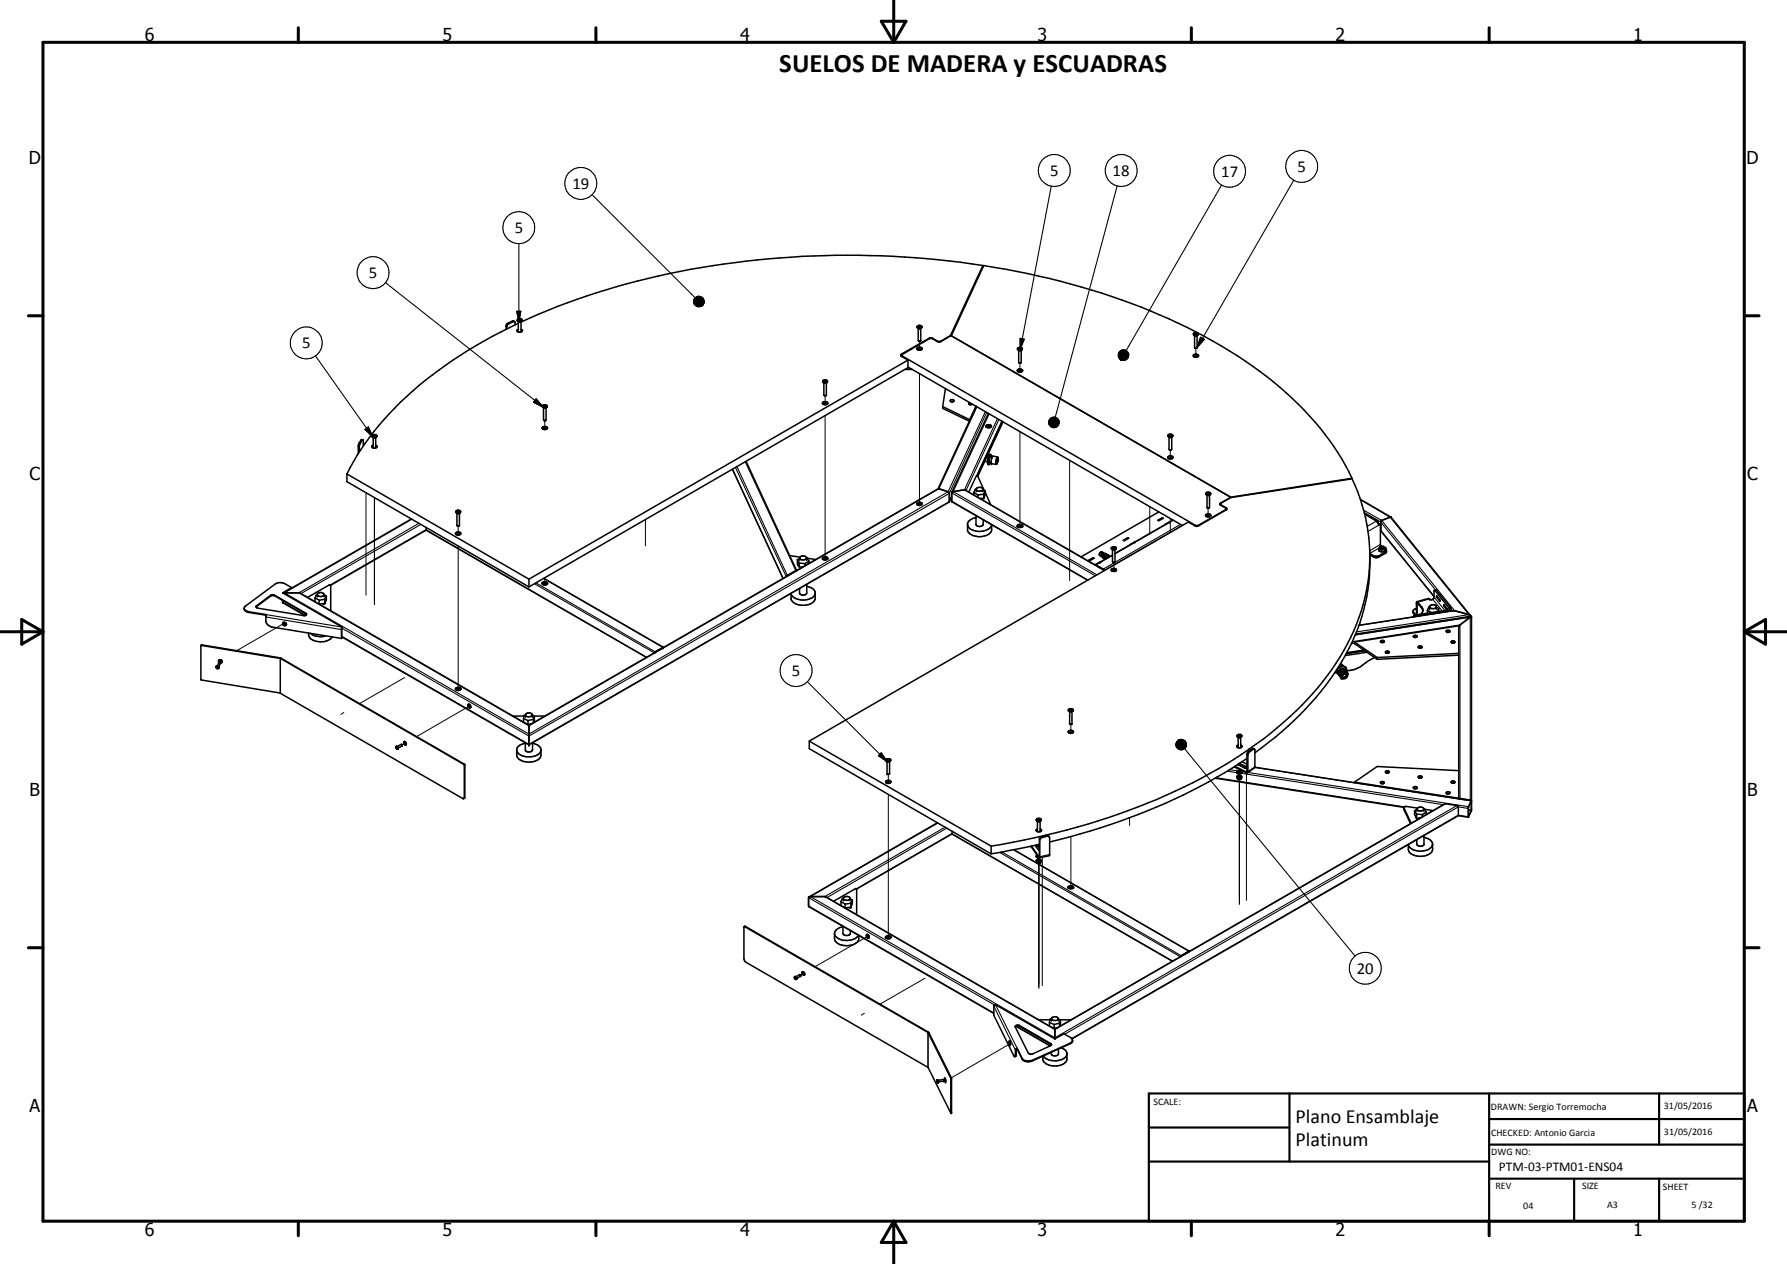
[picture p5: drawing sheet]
<svg xmlns="http://www.w3.org/2000/svg" width="420mm" height="297mm" viewBox="0 0 420 297" stroke-linecap="round" stroke-linejoin="round" font-family="sans-serif">
<defs><g id="words">
<text font-size="6.3" x="183.2" y="17">SUELOS DE MADERA y ESCUADRAS</text>
<g font-size="4.7">
<text x="304.6" y="263.9">Plano Ensamblaje</text>
<text x="304.6" y="269.3">Platinum</text>
</g>
<g font-size="4.2">
<text x="34" y="9.6">6</text>
<text x="104" y="9.6">5</text>
<text x="174" y="9.6">4</text>
<text x="244" y="9.6">3</text>
<text x="314" y="9.6">2</text>
<text x="384" y="9.6">1</text>
<text x="6.8" y="38.7">D</text>
<text x="410.6" y="38.7">D</text>
<text x="7" y="112.9">C</text>
<text x="410.8" y="112.9">C</text>
<text x="7" y="187.1">B</text>
<text x="410.8" y="187.1">B</text>
<text x="7" y="261.4">A</text>
<text x="410.8" y="261.4">A</text>
<text x="34" y="290.4">6</text>
<text x="104" y="290.4">5</text>
<text x="174" y="290.4">4</text>
<text x="244" y="290.4">3</text>
<text x="314" y="290.4">2</text>
<text x="384" y="290.4">1</text>
</g>
<g font-size="3.9">
<text x="246.9" y="41.4">5</text>
<text x="261.6" y="41.4">18</text>
<text x="287.1" y="41.5">17</text>
<text x="305" y="40.4">5</text>
<text x="134.6" y="44.4">19</text>
<text x="121" y="54.8">5</text>
<text x="86.7" y="65.4">5</text>
<text x="71.1" y="81.9">5</text>
<text x="186.2" y="158.8">5</text>
<text x="319" y="228.8">20</text>
</g>
<text font-size="3.1" x="352.4" y="275.2">PTM-03-PTM01-ENS04</text>
<g font-size="2.4">
<text x="271.2" y="259.7">SCALE:</text>
<text x="350.6" y="260.8">DRAWN: Sergio Torremocha</text>
<text x="391.2" y="260.6">31/05/2016</text>
<text x="350.6" y="267">CHECKED: Antonio Garcia</text>
<text x="391.2" y="266.7">31/05/2016</text>
<text x="350.6" y="271.4">DWG NO:</text>
<text x="351.6" y="279.3">REV</text>
<text x="372" y="279.4">SIZE</text>
<text x="391" y="279.6">SHEET</text>
<text x="358.1" y="284.1">04</text>
<text x="377.9" y="283.8">A3</text>
<text x="397.7" y="283.8">5 /32</text>
</g>
</g></defs>
<g fill="none" stroke="#000" stroke-width=".24">
<path d="M128.1 98.8v2.2M194 93v2.1M194 97.7v33.2M216.2 80.2v2.1M216.2 87.8v30.4M239.8 85.3v2.1M263.5 82.3v2.2M281.2 81.9v2M86.1 115.8v24.1M88 116.9v25.2M239.8 101.5v21.8M251.5 108.2v28.2"/>
<path d="M270.3 119v6.5M275.2 105.7v2.2M284 119.4v2.1M107.7 123.6v2.1M107.7 128.3v33.3M128.1 135.7v1.1M151.8 122v6.3M261.9 132.2v2.1M275.2 121.8v3.3M52 155.1l-.4 .7M66.6 146.6l-10.9 6.3M95.2 159.2l-10.7 6.2"/>
<path d="M315.8 158.4v.1M80.8 167.4l-.7 .5M95.5 174.5l-1 .5M110.4 165.9l-12.5 7.2M251.8 170.2v2.1M291.4 179.4v.5M293.1 179.3v1.2M208.9 182v2.1M208.9 186.7v33.3M244.3 198.5v1.4M251.8 196.6v11.6M265.6 192.2v1.8"/>
<path d="M291.4 180.8v.8M291.4 181.9v.7M291.4 183.2v29.4M293.1 181.6v30M204.1 220l-12.4 7.2M244.3 201.6v.8M244.3 202.9v29.4M245.1 201.5v30.1M189.1 228.6l-.9 .6M203.2 238.1l-.7 .4M217.5 229.9l-10.6 6.1M222.3 253.8l-.3 .1"/>
<path d="M237.5 245.3l-13.8 8"/>
</g>
<g fill="none" stroke="#000" stroke-width=".25">
<path d="M122 57.2v18.4M139.2 45.8l24.2 24.2M247.2 43.7l-7.4 38.4M262.7 43.7l-14.6 54.3M287.2 43.5l-22.4 38.9M304.2 42.3l-22.7 39.4M90.6 66.4l37.1 29.3M119 76.6l.2 .2M119.5 75.9l.2 .2M120.5 75.4l.1 .2M121.5 73.2h1l-.5 2.4zM163.1 70.8l2.1 1-2.1-.7z"/>
<path d="M163.1 70.5l2.1 1.3-2.1-1zM163.1 71.1l2.1 .7-2.1-.4zM163.1 71.4l2.1 .4-1.9-.2zM163.2 70.3l2 1.5-2.1-1.3zM163.3 71.6l1.9 .2h-1.7zM163.4 70.1l.1-.2 1.7 1.9zM163.4 70.1l1.8 1.7-2-1.5zM163.5 71.8h1.7l-1.5 .1zM163.5 69.9l.3-.2 1.4 2.1zM163.7 71.9l1.5-.1-1.3 .3zM163.8 69.7l.2-.1 1.2 2.2zM163.9 72.1l1.3-.3z"/>
<path d="M164 69.6h.3l.9 2.2zM164.2 72.1l1-.3zM164.3 69.6h.2l.7 2.2zM164.5 72.1l.7-.3zM164.5 69.6l.3 .1 .4 2.1zM164.7 72l.5-.2zM164.8 69.7l.2 .1 .2 2zM165 69.8l.3 .2-.1 1.8zM165.2 71.8l-.2 .1zM165.3 70l.1 .2-.2 1.6zM165.4 70.2l.1 .3-.3 1.3zM165.5 71.3l-.3 .5z"/>
<path d="M165.5 70.5l-.3 1.3zM165.6 71l-.4 .8zM165.6 70.7l-.4 1.1zM218.4 79.5v.2M219.3 79.5v.1M239.8 79.5l1 .2-1 2.4zM282.3 79.2l.9 .6-1.7 1.9zM74.2 83.6l13.5 19.1M126.1 93.7l1.6 2-2.3-1.2zM211.9 83.2v.5M213.1 86.7h1.2M229.7 95.6l-8.9 19.3-96.4 55.7-54.1-31.3 28.2-16.3"/>
<path d="M231.7 96.7l-8.8 18.9-98.5 56.9-57.5-33.2 29.9-17.3M232 96.9l-8.8 19.1-98.8 57-44-25.4M232.6 97.3l-8.5 18.2 33.8 19.6M234.5 98.4l-7.7 16.7 32.8 19M234.9 98.6l-7.8 16.6M235.6 99l-6 12.9M246.5 99.3l1 1.2-.9-1zM246.6 99l.9 1.5-1-1.2zM246.6 99.5l.9 1zM246.7 98.7l.8 1.8-.9-1.5zM246.7 99.8l.8 .7zM246.8 98.5l.7 2-.8-1.8z"/>
<path d="M246.8 100l.7 .5zM247 98.3l.2-.1 .3 2.3zM247 98.3l.5 2.2-.7-2zM247.2 98.2l.3-.2v2.5zM247.3 98v2.5M247.5 98h.2l-.2 2.5zM247.6 98v2.5M247.7 98h.3l-.5 2.5zM248 98l.2 .1-.7 2.4zM248.2 98.1l.3 .1-1 2.3zM248.5 98.2l.2 .2-1.2 2.1zM248.7 98.4l.2 .2-1.4 1.9z"/>
<path d="M248.9 98.6l.1 .2-1.5 1.7zM249 98.8v.3l-1.5 1.4zM262.9 83.4l.7 1.1-.7-.8zM262.9 83.7l.7 .8zM263 83.1l.6 1.4-.7-1.1zM263 83.9l.6 .6zM263 82.9l.6 1.6-.6-1.4zM263.1 84.2l.5 .3zM263.2 82.7l.2-.2 .2 2zM263.2 82.7l.4 1.8-.6-1.6zM263.3 84.4l.3 .1zM263.4 82.5l.2-.2v2.2z"/>
<path d="M263.6 84.5l.5 .2zM263.6 84.5l.7 .2zM263.6 84.5l1 .1zM263.6 84.5h1.2l-.2 .1zM263.6 84.5l1.4-.2-.2 .2zM263.6 84.5l1.6-.4-.2 .2zM263.6 84.5l1.7-.6-.1 .2zM263.6 84.5l1.8-.9-.1 .3zM263.6 84.5l1.8-1.1v.2zM263.6 84.5l1.8-1.4v.3zM263.6 84.5l1.6-1.7 .2 .3zM263.6 82.3l.3-.1-.3 2.3z"/>
<path d="M263.9 82.2h.2l-.5 2.3zM264.1 82.2h.3l-.8 2.3zM264.4 82.2l.3 .1-1.1 2.2zM264.7 82.3l.2 .2-1.3 2zM264.9 82.5l.2 .1-1.5 1.9zM265.1 82.6l.1 .2-1.6 1.7zM84.2 104.9h.3M84.4 104.1h.3M84.9 103.4l.3 .1M85.8 100.9l.8-.6 1.1 2.4zM172.2 110.2l11.9 25.7M172.9 109.9l12 25.6"/>
<path d="M173.3 109.6l11.8 25.6M175.2 108.5l11.9 25.6M223.8 115.8l33.7 19.5M223.8 117.8l32 18.5M223.8 116.7l-.6 1.2-98.8 57-44.1-25.4M234.5 107.4l-.4 .7 .1 1M234.5 107.5a1.73 1.73 0 0 1-.2 1.5v-.7zM234.5 107.5h.1M247 100.2l.5 .3zM247.2 100.4l.3 .1zM247.5 100.5h.5zM247.5 100.5l.8-.1z"/>
<path d="M247.5 100.5l1-.2zM247.5 100.5l1.2-.4zM247.5 100.5l1.4-.6-.2 .2zM247.5 100.5l1.5-.9-.1 .3zM247.5 100.5l1.5-1.1v.2zM247.5 100.5l1.5-1.4v.3zM287 118.2v.5M288.3 119.3v.5M319.9 117.5l6.9 4 18.6 22.9-26.5 4.1M320.6 119.9l4.3 2.4 17.1 21.2-22.5 3.5M63.7 139.9v.2M64.5 139.9v.1"/>
<path d="M99 123.2l-28.2 16.3M100.2 124.5l-22.5 13M100.2 124.5l51.8 30M125.6 137.2l28.2 16.2M126 136.9l28 16.3M127.8 135.9l28.1 16.2M259 130.6h.1M259.1 129.7h-.2l-.3 .3v.6M259.3 130.1h.1M259.3 130.1l-.3 .2M259.3 130.1l-.3 .2 .1 .3M261.6 130.5l-3.9 2.3"/>
<path d="M275.9 122.3l-13.7 7.9M277.6 123.2l-18.2 10.5M278 123.5l-18.3 10.5M320.7 120.4l3.9 2.3 12.9 15.9M320.9 120.9l2.5 1.5M322.9 130.6v.3M323.6 122.5l-2.1 1.2M324 122.7l-.1 .1M324.1 123.4l-2.5 1.5M324.3 130.6v.3M324.3 128.8l-2.2 1.2M324.6 124.6l12.6 15.6"/>
<path d="M324.6 127.9l-2.5 1.5M325.7 129.7v.3M337.8 138.7l-.4 .1M47.5 151.6l-.1 .1M58.5 143.8v.1M60.3 142.4v.1M62.5 145l17.8 3M62.6 144.4l17.8 3M65.9 154.6v8.3M66.1 154.7h-.2v8.2M66.5 141.5l5.3 3.1M71.9 144.1v.2"/>
<path d="M154 153.3h.1M155.9 152.2v.1M318 150.8l25.3-3.9v40.7M318.5 151.1l-.8 .2M318.6 149.2l27.1-4.2v43M320.6 152.7l-3.9 .6M332.3 143.8v.4M332.8 144.5l.1 .3M333 141.7l.2 .2h.2M333 144.4l-.1 .1M333 144.4l.1 .1M334 144.3h.1"/>
<path d="M334.3 142.7v.3M336.1 140.8l-2.7 .7v.4M336.9 140.8l2.2 2.8M337.2 140.3l2.5 3.2M338 140.3l-.1 .1M338.5 141.2h.1M339.8 142.4l-.3 .1M340.2 143.3h.1M340.3 143.4l.1 .2M341 142.7l-.4 .1M341.2 143.2l.3 .4M341.2 143.5l-.3 .1"/>
<path d="M345.8 144.8l-27.1 4.2M109.2 179.6h-.2M109.3 179.8l-.1 .1M189.8 160.2l18.8 18.8M206.5 177.6l.7-.7 1.4 2.1zM207.2 176.9l1.4 2.1-2.1-1.4zM276.9 174l-.3 .5zM276.9 174l-.4 .7zM276.9 174l-.4 1zM276.9 174l-.4 1.3v-.3zM276.9 174l-.3 1.5zM276.9 174l-.2 1.7-.1-.2z"/>
<path d="M276.9 174v1.9l-.2-.2zM276.9 174l.2 2.1-.2-.2zM276.9 174l.5 2.2-.3-.1zM276.9 174l.8 2.2h-.3zM276.9 174l1 2.2h-.2zM276.9 174l1.3 2.1-.3 .1zM276.9 174l1.5 2-.2 .1zM276.9 174l1.7 1.9-.2 .1zM276.9 174l1.9 1.6-.2 .3zM276.9 174l2 1.4-.1 .2zM276.9 174l2.1 1.1-.1 .3zM276.9 174l2.1 .9v.2z"/>
<path d="M276.9 174l2 .6 .1 .3zM276.9 174l1.9 .4 .1 .2zM276.9 174l1.8 .2 .1 .2zM276.9 174h1.6l.2 .2zM276.9 174l1.3-.1 .3 .1zM276.9 174l1.3-.1zM276.9 174l1-.2zM276.9 174l.8-.3zM276.9 174l.5-.2zM276.9 174l.2-.1zM277 174v2.1M278.5 175.9l40.1 48.8"/>
<path d="M291.2 179.7l.7 .2M293.2 177.3l.2 .1M293.6 176.5l.2 .2M294.4 175.9l.3 .2M109.3 187.3l-.1 .1M222.6 194.6l-28.1 16.3M223.8 195.9l-22.4 13M223.8 196l51.9 29.8M238.3 199.7l41.2 23.8M242.4 198.9v.1M243.7 198.6v.3M244.1 198.7v.3"/>
<path d="M244.4 197.3l.1 .1M244.9 196.6l.1 .2M246.1 196.4l.1 .1M285.9 182.8l44.3 6.8M288.5 181.2l2.3 .4M289.1 180.9l1.9 .2M291.9 181.7l47.5 7.4M292 181.3l.6 .1M293 180.2v.2M293.2 181.2l-.3 .4M293.4 181.5l51.9 8.1M295 180.3l50.9 7.9"/>
<path d="M295.1 180.2l-1.7 1.1-.2-.1M330.1 189.9v.4M339.9 188.9l-91.9 53-54.1-31.2 28.3-16.3M342.5 189.3l-94.5 54.6-57.5-33.2 30-17.3M345.2 191.9l-2.3-.3-90.9 52.5M345.2 190l-2.3-.4-92.6 53.4M345.3 191.9h.1M345.3 190.3l.6 .1M345.3 190.4l.6 .1M345.9 188.4h.1M175.2 217.7l-.1 .1M190.1 210.9l43.7 25.3"/>
<path d="M190.1 212.9l43.6 25.1M235 200.3l42.5 24.5M235.5 200.2l42.2 24.4M244.4 201.3l-.1 .2M246.8 200.8l-2.3 .5-.1-.1M233.7 236.5l5 10.3M234 236.1l5.2 10.3M277.7 224.7h.1M279.5 223.6h.1M218.3 242.6h-.1v8.3M218.4 242.7h-.2M223.7 253.3h-.2"/>
<path d="M223.7 253.6h-.1M239 241.1l8 4.6M239 247.6h-.3M239.7 241v.2M240.3 248.7v.2M242.7 249.2v.1M247 245.2v.2M251.6 245.2v.1M223.7 261.4l-.1 .1"/>
<circle cx="306.1" cy="39.1" r="3.7"/>
<circle cx="122" cy="53.5" r="3.7"/>
<circle cx="136.6" cy="43.1" r="3.7"/>
<circle cx="247.9" cy="40.1" r="3.8"/>
<circle cx="263.6" cy="40.1" r="3.7"/>
<circle cx="289.1" cy="40.3" r="3.7"/>
<circle cx="87.7" cy="64.1" r="3.7"/>
<circle cx="72" cy="80.6" r="3.8"/>
<circle cx="187.2" cy="157.6" r="3.8"/>
<circle cx="321" cy="227.5" r="3.7"/>
</g>
<g fill="none" stroke="#000" stroke-width=".35">
<path d="M121 75.6l-.5-.2-1.2 .6-.3 .6v.8M121.1 76.3v-.6l-.2-.1-1.4 .6-.3 .6v.5M121.6 75.3l.5 .2 .6-.1M121.6 75.3a.59 .59 0 0 1 .6-.4 .59 .59 0 0 1 .6 .4l-.3 .3M121.6 75.3l.3 .3M121.8 75.5l.3 .2 .5-.2M121.9 77.4l-.3 .2a.68 .68 0 0 0 .6 .5 .68 .68 0 0 0 .6-.5l-.3-.2M121.9 75.6v2.4M121.9 76a99.5 99.5 0 0 0-30.3 21.2 59.1 59.1 0 0 0-10 14.2M121.9 75.6h.6M122.1 75.3h.1M122.1 75.1v.2"/>
<path d="M122.1 75.1l-.1 .1 .2 .2 .2-.3M122.1 75.3h.2M122.1 75.1h.3M122.4 75.1v.2M122.5 75.6v2.4M215.6 76.8l.1 .3 .4 .2M215.7 76.6l.6-.1 .4 .3a.54 .54 0 0 1-.6 .4 .54 .54 0 0 1-.4-.6zM215.8 77.1l.2 .1M215.9 77.2v2.9M216 77.2h.4M216.1 76.8v.1M216.1 76.7v.1"/>
<path d="M216.1 76.7l-.1 .1 .1 .1M216.1 76.8l.2 .1M216.1 76.7h.3M216.4 76.7v.2M216.4 76.7v.1l-.3 .1M216.4 77.2l-.1 .1M216.5 77.2v2.9h-.1M216.6 77.1l-.2 .1M216.7 76.8v.2M216.7 77l-.3 .2M223.5 78.9l-2.4 1.3M223.5 78.9v.1"/>
<path d="M223.7 78.9l7.6-16.5a162.2 162.2 0 0 1 51.9 16.7 86.1 86.1 0 0 1 29.4 24.4l2.9 4.4 2.4 4.5M231.1 62.4l-7.6 16.5M231.1 62.4a204.4 204.4 0 0 0-86.1 5 153.7 153.7 0 0 0-22.5 8.3M231.1 62.4v.4M280.6 78.5a.71 .71 0 0 0 1.1 0M280.8 78.8l.2 .1 .6-.1M280.9 78.9v2.8l.1 .1 .5-.1v-2.8M281.1 78.4v.1M281.1 78.5v.1M281.1 78.4l-.1 .2h.3v-.2M281.1 78.4h.2M281.3 78.4v.1h-.2"/>
<path d="M281.6 78.7l-.5 .2M281.7 78.5l-.3-.4h-.5l-.2 .2-.1 .4 .4 .2M281.8 78.5l-.2 .2M127.5 95.5l.3 .3h.5l.4-.3M127.7 95.8l.6 .1M127.8 95.8v2.9l.1 .1M127.9 98.8h.1M127.9 98.8h.3M128 95.5h.1M128 95.3v.2M128 95.3l-.1 .2h.3l.1-.1M128 95.3l.3 .1"/>
<path d="M128.3 95.4v.1M128.3 98.8h-.1M128.4 95.8l-.1 3M128.5 95.8l-.2 .1M128.7 95.5a.58 .58 0 0 0-.6-.4 .58 .58 0 0 0-.6 .5l.8 .2M128.7 95.5l-.4 .3M193.5 94.5l.8-.1 .3 .3a.66 .66 0 0 1-.6 .4 .66 .66 0 0 1-.6-.4zM193.5 89.7l.2 .2h.6l.3-.2M193.6 89.9l.3 .2 .5-.2M193.7 90l-.2-.2a.56 .56 0 0 1 .5-.5 .56 .56 0 0 1 .6 .4l-.3 .3M193.7 90h.6M193.7 90v2.8l.1 .2"/>
<path d="M193.7 95l.2-.2h.2l.2 .2M193.8 93h.1M193.8 93h.3M193.8 93h.2M194 89.7h-.1M194 89.5v.2M194 89.5l-.3 .1 .1 .1M194 89.7h.1M194 89.5h.2M194.2 89.5v.2M194.2 89.5v.2h-.4M194.2 93h-.1"/>
<path d="M194.3 90l-.1 3M212.1 83.8v-.5l6.5-3.8h.5l1.3 .8h.5l2.7-1.4 65.8 37.9M212.1 83.7l69 39.8M212.8 86.8h1.7M213.5 84.6v1.8l-89.1 51.5M213.5 84.6l-89.1 51.5M213.5 86.2l64.5 37.3M215.7 81.7l.7-.1a.36 .36 0 0 1 .4 .4 .36 .36 0 0 1-.4 .3l-.8-.2zM215.9 82.3v-.2l.3-.1h.2l.1 .3M215.9 80.1h.5M216 80.1h.1M216.4 80.1l-.1 .1"/>
<path d="M216.4 80.1h.1M220.5 80.2v.1M220.5 80.2l-1.4-.8h-.5l-6.7 3.8-.1 .2 .1 .3 1.6 .9M220.5 80.2h.6M221.1 80.2v.1M221.6 95.5v.5l6.3 3M221.6 95.5l6.4 3.1M222.3 91.4l-.7 4.1M223.4 94.1l.4-.2 .4 .1a.42 .42 0 0 1-.3 .5 .42 .42 0 0 1-.5-.3zM223.6 94.4h.5M227.9 95h.6M228 94.6l-.3 .2a.5 .5 0 0 0 .8 .2"/>
<path d="M228 98.6v.2M228.6 95h-.1M229.5 95.5l-1.5 3.1M229.5 95.5l-9 19.4M231.8 100l.7-.2 .6 .2a.68 .68 0 0 1-.6 .5 .68 .68 0 0 1-.7-.4zM232.4 97.2l-8.6 18.5M235.6 99l-6 12.9M235.7 99.1l-6 12.8M235.8 99.1l-5.9 12.8M239.3 82l.2 .3h.5M239.3 86.9l.8-.2 .3 .3a.7 .7 0 0 1-.6 .4 .7 .7 0 0 1-.6-.3zM239.3 82.1l-.1-.1a.58 .58 0 0 1 .6-.4 .58 .58 0 0 1 .6 .5l-.4 .2"/>
<path d="M239.4 82.3l.3 .1 .3-.1M239.5 87.4l.2-.3 .4 .1v.2M239.5 82.3v2.8l.2 .2M239.6 85.3h.1M239.7 82h.1M239.7 81.8v.2M239.7 81.8l-.1 .2 .2 .1M239.7 81.8h.3M239.8 82h.1M240 85.3h-.2M240 81.8v.2M240 81.8l.1 .2-.3 .1"/>
<path d="M240 85.3h-.3M240.1 82.3v2.8l-.1 .2M240.2 82.3h-.2M240.4 82l-.5 .3-.6-.2M280.8 83.9l-.2-.2a.6 .6 0 0 1 .6-.5 .6 .6 0 0 1 .6 .5l-.3 .2M280.8 83.9h.7M280.8 83.9l.4-.2 .3 .2M280.8 83.9h.1M281.1 81.8h.2M281.4 81.8h-.1M281.5 83.9h.1M81.6 111.4v1.8l42.8 24.7"/>
<path d="M81.6 111.4l42.8 24.7M85.3 103.4l-.3-.1-.6 .9-.2 2.5M85.4 103.4l-.8 1-.1 1.8M85.4 103.4v1.4M87.4 102.5l.1 .1M87.5 102.3a.62 .62 0 0 1 .7-.2 .62 .62 0 0 1 .4 .5 .57 .57 0 0 1-.7 .3 .57 .57 0 0 1-.4-.6zM87.7 102.7l.2 .2 .5-.2M87.7 105.2h.6M87.7 104.6l-.3 .3 .3 .3M87.7 105.1v.1M87.7 102.8v2.4M87.8 102.4l.5 .1z"/>
<path d="M88 102.5h-.1M88 102.3v.2M88 102.5h.2M88.3 104.6l.4 .3-.4 .3M88.3 102.8v2.4M88.6 102.5l-.3 .2-.8-.1M127.6 100.4a.63 .63 0 0 1 .6-.2 .63 .63 0 0 1 .5 .5 .68 .68 0 0 1-1.2-.2zM127.8 100.9l.2-.3h.2l.2 .3M172.2 110.3l11.9 25.6M175.4 108.4l11.9 25.7h-.2l-2.2 1.4M215.6 118.3a.67 .67 0 0 1 .7-.3 .67 .67 0 0 1 .5 .5 .67 .67 0 0 1-.7 .3 .67 .67 0 0 1-.5-.5zM215.9 118.3h.5a.26 .26 0 0 1-.2 .3 .26 .26 0 0 1-.3-.3z"/>
<path d="M216.5 118.4h.1M223.2 118v-2l-.2-.4-2.4-.7-96.2 55.5M223.2 118l-98.8 57M223.8 116.7l-.6 1.3M223.8 117.9v-2.2l3.1-.6 32.8 18.9M223.8 117.9h.1M223.8 117.9l31.9 18.5M229 115.7v.6M229 115.7l.9 .6M229.5 115h-.2l-.3 .7M229.5 115a.85 .85 0 0 1 .8-.5 .85 .85 0 0 1 .8 .6 .96 .96 0 0 1-1.6 0M229.5 115v.6"/>
<path d="M229.9 111.9h-.4l-1.7 3.7M229.9 111.9l1.5 3.3M229.9 116.3v.6M230.5 117.1l.8 .1M231.1 115.1l.6 .3M231.1 115v.6M231.3 116.1v1.1M231.3 116.1l-1.4 .2M231.5 108.4l.7 .1M231.7 115.8l1.2 2.8M231.7 115.4v.8l-.4 1M231.7 115.4l-.4 .7"/>
<path d="M232.1 107.3h.3M232.2 100.1l.4-.1 .1 .2-.3 .1zM232.6 108.5l.1 .1M232.6 108.6h.5M232.7 107.4l.5 .1M232.9 107.4l-.2 .1-.1 1M232.9 108.6l-.3 .6M232.9 106.8l.1 .6M232.9 106.8l-.3 .4-.2 1 .2 1M232.9 106.8h-.3a3.6 3.6 0 0 0-.4 2.3l.4 .1M233.1 100.2h.1M233.3 107.3l1.2 .1a1.8 1.8 0 0 1-.2 1.7l-1.2-.1v-.8z"/>
<path d="M234.2 109.1h.1M234.3 108.7h.1M234.3 108.2h.3M234.6 108.2v-.5l-.2 .1-.1 .5v.5l.1-.1M234.6 108.2l-.2 .5M274.6 107.4a.65 .65 0 0 1 .6-.3 .65 .65 0 0 1 .5 .5 .69 .69 0 0 1-1.1-.2zM274.6 102.5l.6 .3 .3-.1M274.6 102.4v.1M274.6 102.5l.3 .2 .8-.2M274.8 102.7l.2 .1M274.9 107.8l.1-.2 .5 .1v.1M274.9 102.7v2.9l.4 .1"/>
<path d="M275.1 102.4h-.1M275.1 102.2v.2M275.1 102.2l-.1 .2 .2 .1 .1-.3M275.1 102.4h.2M275.1 102.2h.2M275.3 102.2v.2M275.5 102.7v2.9l-.6 .1M275.7 102.5a.51 .51 0 0 0-.3-.5 .51 .51 0 0 0-.6 .1l-.2 .4M275.7 102.5l-.7 .2M283.5 116l.5 .3 .6-.3M283.7 116.3l.3 .2 .5-.2M283.7 115.7a.54 .54 0 0 1 .6 0 .54 .54 0 0 1 .3 .5 .62 .62 0 0 1-1.1-.2z"/>
<path d="M283.8 116.4v2.9l.2 .1M283.9 119.3l.1 .1M284 116v.1M284 115.9v.1M284 115.9l-.1 .2h.2l.2-.2M284 116l.2 .1M284 115.9h.3M284.3 115.9v.2M284.3 119.3l-.2 .1M284.3 119.3l-.3 .1M284.4 116.4l-.1 2.9M287.1 118.6l1.2 .7 .1 .5-6.8 3.9h-.5l-1.7-1-89.1 51.5"/>
<path d="M288.2 119.8l-6.5 3.7M289.4 116.9l-2.3 1.4v.4M289.4 116.8l-2.6 1.6v.2l1.4 .8v.5M289.4 116.9l28.5-4.4a42.9 42.9 0 0 1-2.8 41.8 74.9 74.9 0 0 1-23.1 22.9 142.6 142.6 0 0 1-48.6 19.6l-10.4 2M289.4 116.8v.1M317.9 112.4v.1M317.9 112.4l-28.6 4.4M319.9 117.3l7.2 4.2M66.6 139.4h.1M66.6 139.4h4l53.8 31M68.6 138.1l-1.6-.9a2.28 2.28 0 0 0-2.3 0l-7 5.2a.75 .75 0 0 0-.3 .8 .75 .75 0 0 0 .6 .6l4.6 .8M68.6 138.1l-2.1 1.2 13.9 8.1"/>
<path d="M68.6 138.1v.1M74.6 139.7h-.2l-.3 .8M74.6 139.7a.92 .92 0 0 0 1.6 .1M74.6 139.7a.94 .94 0 0 1 1.6 0v.6M74.6 139.7v.6M76.2 139.7l.5 .4M96.7 122l-30.1 17.4M100.2 124.6l-22.4 12.9M100.2 124v.6M100.2 124.6h.1M100.2 124.6l51.8 29.9M107.1 125.3l.4-.3h.4l.5 .3a.7 .7 0 0 1-.6 .5 .7 .7 0 0 1-.7-.4z"/>
<path d="M107.2 120.3l.1 .2 .3 .2M107.3 120.5l.2 .1M107.4 125.7v-.2l.3-.1 .3 .1v.2M107.4 120.6v2.8l.2 .2M107.5 123.6h.1M107.6 123.6h.3M107.6 120.6h.3M107.7 120.3h-.1M107.7 120.1v.2M107.7 120.1l-.1 .2h.4l-.1-.2M107.7 120.3h.2M107.7 120.1h.2"/>
<path d="M107.9 123.6h.1M107.9 120.1v.2M107.9 120.6v.1M108 120.6v2.9l-.1 .1M108.2 120.5l-.3 .1M108.3 120.3a.55 .55 0 0 1-.6 .3 .55 .55 0 0 1-.5-.5 .62 .62 0 0 1 .7-.2 .62 .62 0 0 1 .4 .5l-.4 .2M124.4 136.1v1.8M127.5 136.9l.4-.2a.63 .63 0 0 1 .8 .5l-.2 .2-.7 .1-.3-.3zM127.8 137.1l.1-.2 .5 .1a.3 .3 0 0 1-.3 .3 .3 .3 0 0 1-.3-.2zM127.8 135.9l28.1 16.2M185.7 130.6l2.4 .3M187.5 131.5v1.1l.4 .6"/>
<path d="M187.5 131.5l.4 .8M187.9 133.2l.7 .1M187.9 132.3v.9M187.9 132.3l1.4 .2M188 131.2l-.5 .3M188.1 131l.4-.3h.6l.5 .4M188.1 131l-.1 .7M189.3 132.5v.5M189.6 131.1l.6 .8M189.6 131.2a1.03 1.03 0 0 1-1.6 0M189.6 131.1v.6M189.7 137.3v2.1a1 1 0 0 1-1.7 .1v-1.2"/>
<path d="M189.7 137.8l1 .3 .8 .6 .2 .5v1.6a3.6 3.6 0 0 1-5.6 .3l-.1-1.7a2.38 2.38 0 0 0 2.7 1.6 3.1 3.1 0 0 0 2.9-1.3l.1-.3M189.8 131.2l2 .3M190.2 131.9v.5M190.2 131.9l-.9 .6M193.4 131.1a.71 .71 0 0 1 1.2 .2 .66 .66 0 0 1-.7 .3 .66 .66 0 0 1-.5-.5zM193.7 131.1l.6 .1-.4 .2zM229.5 121.2v2a.96 .96 0 0 0 1.7 0v-1M229.5 121.7l-1.4 .5-.6 .6v1.9a3.4 3.4 0 0 0 4.3 1.2l1.1-.8a2.19 2.19 0 0 0 .3-1.8 3.1 3.1 0 0 1-3.9 1.5 1.91 1.91 0 0 1-1.8-1.5M239.3 123.4l.7-.2 .4 .3v.2l-.3 .3h-.6l-.3-.2zM239.6 123.5l.3-.1 .2 .2-.5 .1zM256 131.7l1-.6 .2 .1-1 .6zM257 131.1l.2 .1"/>
<path d="M257 131.1l-.9 .6M257 131.1h.1M257.5 132.7v.1M257.5 132.7l2.1 1.3M258.5 130.5l.5 .3M258.5 130.5h.1M258.7 132l-1 .6M259.4 130.1l.2 .1v-.1a.45 .45 0 0 0-.6 .1 .45 .45 0 0 0 0 .6l.3-.1-.2-.1M259.5 129.9l-.7-.2-.3 .3v.5M259.6 130.9l.1 .1M259.6 130.9l.3 .2M259.7 130.2h.1"/>
<path d="M259.7 130.2h.4M259.8 130.4l-.2 .5M259.8 130.4h.1M259.8 130.2l-.4 .3-.1 .4 .2 .3M259.8 130.2v.2M259.8 130.2l-.4 .4 .1 .6M259.9 131.1v.3M259.9 131.1l-.4 .1M259.9 130.4l.3 .2M259.9 130.4l.1 .1M259.9 130.4h.1M259.9 130.4h-.1"/>
<path d="M260.1 130.2h-.3M260.1 130.2l.1 .3M260.5 130.7l.3 .2-.4 .2M260.6 130.8l-.3 .1-.1 .3M260.7 130.5l-.4-.1-.2 .2-.2 .5M260.7 130.5l.1 .4M260.7 130.5l-.5 .2-.2 .6M261.3 133.8a.72 .72 0 0 1 1.2 .2 .7 .7 0 0 1-1.2-.1zM261.3 128.8a.75 .75 0 0 0 1.1 .1M261.5 129.1l.3 .2 .3-.1M261.6 130.4l-4.1 2.3M261.6 129.2v2.8l.2 .2"/>
<path d="M261.6 134.2l.2-.2h.3l.1 .2M261.7 132.1l.1 .1M261.8 132.2h.1M261.8 128.8v.1M261.8 128.7v.1M261.8 128.7l-.1 .2h.2l.1-.2M261.8 128.8l.2 .1M261.8 128.7h.2M262 132.2h-.1M262 128.7v.2M262.2 129.2v2.9l-.3 .1M262.3 129.1l-.2 .1"/>
<path d="M262.4 129a.55 .55 0 0 0-.5-.6 .55 .55 0 0 0-.6 .6l.8 .2M262.4 129l-.3 .2M262.5 128.8l-.1 .1M264.1 127l1.1-.6 .2 .1-1.1 .6zM265.2 126.4l.1 .1M265.2 126.4l-1 .6M265.2 126.4h.1M266.9 127.4l-1.1 .5M272.2 122.3l1.1-.6 .2 .1-1.1 .6zM272.4 120.3l-18.2 10.6M273.3 121.8h.2M273.3 121.8l-1 .5"/>
<path d="M273.3 121.7v.1M275 122.7l-1 .5M275.8 122.2l-13.6 7.8M281.1 123.5h.6M281.1 123.5v.2M281.7 123.5v.1M283.5 120.9l.8-.1 .4 .2a.65 .65 0 0 1-.6 .5 .65 .65 0 0 1-.6-.4zM283.7 121.5v-.2l.3-.1 .4 .1v.2M320.8 120.6l3 1.7M322.1 130.8a46.9 46.9 0 0 1-10.4 30.3 78.5 78.5 0 0 1-16.6 15.8M323.8 122.3l.2 .6M323.8 122.3l-.4 .1 .5 .3 .2 .7 .5-.2"/>
<path d="M324.1 123.1l.5 .1M324.2 128.9v.6l.6 .2M324.2 128.9l.6 .3M324.6 124.7l.1 .1M324.6 123.2v4.9l.2 .3M324.7 128.7h.6a.3 .3 0 0 1-.3 .3 .3 .3 0 0 1-.3-.3zM324.8 129.2v.5M325.6 129.7h-.8M325.6 129.1v.6M325.6 129.1l-.8 .1M325.8 128.9l.2 .6-1.9 1.1h-1.1l-.9-.5M325.8 128.7l-.2 1"/>
<path d="M325.8 128.7l-.6-.3h-.8l-.2 .5M325.8 128.7l-.2 .4M326 129.3l-.2 .7-1.7 1h-1.1l-.9-.6M327.1 121.5l-2.4 1-.1 2.3 12.6 15.4M327.1 121.5l18.6 23.2M337.3 138.7l.3-.1 .2 .1 3.2 4 .2 .9M337.3 138.7l3.4 4.2 .2 .7M337.3 138.7l-.1 1.7-.2 .4M47.3 151.7l18.6 3 43.1 24.9 .2 .2v7.7l-.3 .2-43-24.8-18.6-3.1zM47.3 151.6l18.6 3 43.4 25v7.9l-.3 .2M47.3 151.6l-.1 .2M50.7 156.7l.6-.2 .2 .5"/>
<path d="M50.8 156.7a.39 .39 0 0 0 .2 .4 .39 .39 0 0 0 .5-.1M51 156.8l.2 .1M51 156.5h-.1M51 156.9l.2 .1M51.1 156.5l.3-.7 .3 .1-.3 .8M51.1 156.8h.1M51.1 156.8l-.1 .1M51.1 156.5l.3 .2M51.2 156.9v.1M51.3 156.8l-.3-.1v.2M51.3 156.8l-.1 .1M51.3 156.8l-.1 .2"/>
<path d="M51.5 156.7v.3M52 155.2l-.3-.1-.1 .3 .3 .1 .2-.3M57.4 143l.4 .5 .7 .3 4.1 .6v.1M60.2 142.6l.1-.2 3.4-2.5 .6-.2 7.6 4.4 .2 .3M60.2 142.6l.4 .3 10.9 1.8 .5-.3M60.3 142.6l3.5-2.6h.6l7.6 4.4M60.3 142.6l-.1 .1M62.6 144.5v1.8l.3 .5 .8 .5 16.6 2.7M66.5 141.1v.5l5.2 3.1M66.5 146.5l.5-.2 .3 .3v.3M66.7 146.6l.4 .1-.3 .1zM72.1 144.4h-.1"/>
<path d="M72.3 140.4l5.1-2.9h.4v6.1M72.5 148.8a1.88 1.88 0 0 0 2.1 1.9 3.4 3.4 0 0 0 3.5-1M73 148.8l1.2 .7 1.6 .1 .8-.2M74.1 140.5v.9M74.1 140.5l.9 .6M75 141.1v.9l1.4-.1M76.4 140.8v1.1M76.4 140.8l-1.4 .3M76.7 140.1v.9l-.3 .9M76.7 140.1l-.3 .7M80.3 149.6l44.1 25.4M80.4 147.4l-.1 2.6"/>
<path d="M154 153.3h.1M155.9 152.1l-1.9 1.1-.1 .2M155.9 152.1h.1M155.9 152.1l.1 .1M314.3 157.4l.1 .6M314.3 158l.1 .1M314.4 158l-.6 .1M314.4 158l.3 .5M314.6 156.9a1.16 1.16 0 0 1 2 .2M314.8 158.7l.6 .7M314.9 157.8v.1M314.9 157.7v.2"/>
<path d="M314.9 157.6v.2M314.9 157.9l-.2 .5 .1 .3M314.9 157.5v.1M315.1 156.1h.4M315.2 157.2l-.3 .6M315.2 157.2l-.2 .2M315.2 157.5l-.3 .4M315.2 157.5l.2 .3M315.3 158.5a.78 .78 0 0 1 1-.5 .78 .78 0 0 1 .5 1 .94 .94 0 0 1-1.6 .1zM315.4 157.8l-.6 .9M315.4 156.1l.2 .4M315.5 156.1l.2 .2"/>
<path d="M315.5 156.1v.1M315.5 157.1l-.3 .1M315.6 156.3v.1M315.6 156.4v.1M315.6 158.6h.2M315.7 156.3l.1 .2M315.7 157.1h.1M315.8 157.1l-.6 .1M315.8 157.1l.2 .2M315.8 157.1l.2 .3M315.9 158.5l.2-.1-.5 .2M315.9 157.4l-.6-.1-.3 .5"/>
<path d="M316 158.4l-.4 .2M316.2 158.4a.41 .41 0 0 1 .3 .4 .41 .41 0 0 1-.5 .4l-.5-.2 .1-.4M316.3 157.4l.6 1M316.3 157.4l-1.1 .1M316.3 157.4l.1 .2M316.4 157.6l.5 .8M316.4 157.6l-1 .2M316.6 157.1v.6M316.6 157.1a1.26 1.26 0 0 0-1.4-.4 1.26 1.26 0 0 0-.9 1.2M316.8 158.5a.86 .86 0 0 0-1.2-.5 .86 .86 0 0 0-.4 1.2M316.9 158.4l-.1 .1M318.5 150.9l24.5-3.8v40.6"/>
<path d="M318.5 150.9v.4l5.3 3.6M318.5 150.9l5.3 3.6M320.7 152.8l-4.1 .7M320.9 153l-4.4 .6M321.4 153.3l-5.1 .8M323.2 154.5l-1.7 .9a8 8 0 0 1-4.9 2.3M323.8 154.5v.4M324.6 150.7v.1M324.7 150.6l.6-.1 .1 .4h-.8zM324.8 151h.5M325.8 153.2a.47 .47 0 0 1 .8 .2l-.5 .1-.4-.2zM325.9 153.5h.6"/>
<path d="M332.3 143.7l.6 .8M332.3 149.4l.6-.1 .3 .2a.43 .43 0 0 1-.4 .3 .43 .43 0 0 1-.5-.4zM332.5 149.8h.5M332.6 144.6l-.3 .3M333 143l-.7 .5v.6l.3 .5M333.7 152.3l-.3-.2 .1-.2 .5-.1 .3 .2-.2 .3M333.7 152.3h.4M333.7 152.3h.5M334.1 144.3a1.14 1.14 0 0 0 .2-1.6l-1.2-1.3-.1 3.1M334.1 152.3h.1M334.5 143.6l-.2-.6-1.1-1.2v2.6M335.6 143.4v.7"/>
<path d="M335.6 143.4l.9 .5M336.1 143.3v-.7l-.2 .1-.3 .7M337 140.8a.94 .94 0 0 1-1.1-.2l-2.7 .8M337 140.8h.1M337.7 142.7a.98 .98 0 0 1-1.6-.2 .97 .97 0 0 1 1.6 0v.8M337.7 142.7l.6 .3M337.8 140l.7 .9 .1 .3-.8-.9zM338.3 143v.7M338.3 143l-.3 .7M338.5 141.2v.1M339.5 142.2l.8 .8v.3l-.8-.8zM339.5 142.1v.1"/>
<path d="M340.1 148.3l.6-.2 .2 .2a.47 .47 0 0 1-.4 .3 .47 .47 0 0 1-.5-.3zM340.2 148.6h.6M340.8 143.6l-8 1.2-.3 .1M340.9 143.6l-.3-.2h-.3l-7.7 1.2M341.2 150.7l.5-.1 .4 .3a.51 .51 0 0 1-.9 0zM341.4 151.1h.5M343 154l-19.2 .9M343 153.5l-19.2 1M345.8 144.9l-.3-.4-3.8-1-22.2 3.4M345.9 144.9l-2.9 2.3M345.9 144.9l.1 .1v45.5l-.8 1.6M345.9 144.9l-27.2 4.2"/>
<path d="M93.1 175.4l.5 .4M93.1 175.4v.5l.4 .2M93.1 175.4h.3M93.4 175.4l.1 .1M93.4 175.8h.1M93.4 175.8h-.1M93.4 175.7v.2l-.1-.1M93.4 175.7v.1M93.4 175.7l-.1 .1M93.5 175.5l.1 .1-.1 .5M93.5 175.5v.5M93.5 176.1h.1"/>
<path d="M94.4 175l.2 .3-1 .5M94.6 175.2l-.3-.3-.9 .5M94.9 174.3a.47 .47 0 0 1 .6 .2 .47 .47 0 0 1-.1 .6l-.4-.2zM95.3 174.4a.23 .23 0 0 0-.1 .3 .23 .23 0 0 0 .3 .1M107.1 161.7l.7-.2 .6 .3a.62 .62 0 0 1-.7 .5 .62 .62 0 0 1-.6-.6zM107.5 161.8a.26 .26 0 0 1 .3-.1 .26 .26 0 0 1 .1 .3l-.3 .1zM110.1 165.6h.4l.2 .6a.49 .49 0 0 1-.6-.1 .49 .49 0 0 1 0-.5zM110.1 165.5a.58 .58 0 0 1 .5 .8M110.1 165.5v.1M110.2 165.8l.2 .1v.2zM120.6 168.3h2.6M121.5 176.3l.1 .2a3.3 3.3 0 0 0 4.2 1.2l1.1-.7 .3-.7"/>
<path d="M123.1 168.9v.8M123.1 168.9l1.1 .4M123.5 174.5v1.9a1.05 1.05 0 0 0 1.7-.2v-1.7M123.5 174.7a2.18 2.18 0 0 0-2 1.4v1.4a2.04 2.04 0 0 0 2 1.5 3.1 3.1 0 0 0 3.7-1.3l-.1-1.9a2.33 2.33 0 0 0-1.9-1.1M123.6 168l-.3 .1-.2 .8M123.6 168.1a1 1 0 0 0 1.5 0M123.6 168a.9 .9 0 0 1 1.5-.1l.1 .7M123.6 168v.6M123.6 170l.3 .2M124.2 169.3v1M124.4 170.4v4.6M125 170.1l-.7 .3"/>
<path d="M125.2 168l.4 .3M125.4 169v.8M125.4 169l-1.2 .3M125.5 169.5h.1M125.6 169.5v-.1l-.1 .4M125.6 168.3v1.2M125.6 168.3l-.2 .7M125.6 168.3h2.5M190.3 174.2l42.7 24.6M190.3 174.2v1.7l42.7 24.8M208.3 178.6a.66 .66 0 0 0 1.1 0M208.4 178.9l.3 .2 .5-.2"/>
<path d="M208.4 178.8l-.1-.2 .1-.2h1v.4l-.2 .1-.3 .1-.5-.1M208.6 179v2.9h.5M208.8 178.6l-.1 .1M208.8 178.5v.1M208.8 178.5l-.2 .1 .1 .1 .4-.1-.1-.1M208.8 178.5h.2M209 178.5v.2l-.2-.1M209.2 179v2.8l-.3 .2M251.2 166.9a.69 .69 0 0 0 1.1 0M251.2 171.8a.67 .67 0 0 1 .7-.2 .67 .67 0 0 1 .5 .5 .66 .66 0 0 1-.7 .2 .66 .66 0 0 1-.5-.5zM251.2 166.8l.3-.3h.5l.3 .3a.58 .58 0 0 1-.5 .5 .58 .58 0 0 1-.6-.5zM251.4 167.2l.3 .1"/>
<path d="M251.5 167.2v2.9l.5 .1M251.5 172.1v.2M251.5 172.1l.4-.1 .2 .3M251.5 172.1h.1M251.6 170.2h.1M251.6 166.9l.2 .1M251.7 166.9h.1M251.7 166.7v.2M251.7 166.7l-.2 .1 .1 .1M251.7 166.7l.2 .1M251.9 166.8l-.1 .1M251.9 166.8l.1 .1-.2 .1"/>
<path d="M252 167.2v2.9l-.2 .1M252.2 167.2l-.3 .1M290.9 173l.1 .1M290.9 173.2l.3 .1M291 173.2l.6 .2M291.1 173.3v2.4M291.1 175l-.3 .3 .3 .4M291.1 175.6v.1M291.2 179.5l1.8 .9M291.3 173.4h.2M291.4 172.8l-.1 .2M291.4 172.8l-.2 .1v.1h.3v-.2"/>
<path d="M291.4 172.8h.1M291.4 179.4l1.7 .9-.4 .2-1.7-.8 .7 .1M291.5 172.8l.1 .1-.1 .1M291.7 175l.2 .1a.44 .44 0 0 1 0 .6 .44 .44 0 0 1-.6 .1l-.2-.1M291.7 175.6v.1M291.7 173.3v2.4M291.7 173.3h-.1M291.8 173.2l-.2 .2M292 173l-.3-.4h-.5l-.3 .2v.4M292 173l-.5 .2-.5-.1M292 173l-.3 .3M292 179l1.2 .6"/>
<path d="M293.2 178.2a142.8 142.8 0 0 1-46.4 19.7M294.9 176l-1.4 1-.2 4.6h-.4l-2.8-1.4M208.3 183.6a.68 .68 0 0 1 1.2 .2 .64 .64 0 0 1-.7 .3 .64 .64 0 0 1-.5-.5zM208.6 184.1l.1-.3 .5 .1v.2M208.6 181.9l.2 .1M220.4 193.3l-30.2 17.5M223.8 196l-22.4 12.9M223.8 195.4v.6M223.8 196l51.8 29.9M233 198.8v1.9M238.4 199.7l41.2 23.8M242.4 198.9l1.9 2.7"/>
<path d="M243.6 198.9h.4l.4 .4M243.7 192.7l.3-.4h.5l.3 .3-.3 .4M243.7 192.7l.5 .3 .6-.2M243.7 192.7l.2 .3M243.8 193h.2M243.9 193v2.5M243.9 194.8l-.2 .1-.1 .3 .4 .3M243.9 193h.1M244 195.5h.5M244.2 192.7h-.1M244.2 192.5v.2M244.2 192.5l-.2 .1 .3 .1 .1-.2"/>
<path d="M244.2 192.5h.2M244.4 198.4l-11.4 2.3M244.4 199.1l-.4-.5-.5 .2 .9 1.2M244.4 192.5v.2h-.2M244.5 194.8l.4 .4-.4 .3M244.5 193v2.5M244.5 193h-.5M244.6 193h-.6M244.7 197l1.5-.5 .5 .2 .1 4.3-2.4 .6 .1-4.2zM246.7 196.7l-.2-.3a2.74 2.74 0 0 0-1.9 .4l-.2 .3v4.2l-1.9-2.5M285.7 182.9l44.4 6.8M290.4 180.1l2.7 1.3 .1-4.3a2.03 2.03 0 0 1 1.2-1.2h.3l.4 .4v3.9l-.2 .3-1.6 1.1"/>
<path d="M290.8 181.4a.66 .66 0 0 0 .5 .5 .66 .66 0 0 0 .7-.4M290.9 181.3l.8-.2 .3 .3a.58 .58 0 0 1-.6 .4 .58 .58 0 0 1-.5-.5zM290.9 182.4l.1 .6M290.9 182.4l.1 .4M290.9 182.4h.1M291 182.8h.3M291 182.8v.2M291 182.4l.1 .3 .4 .2M291 183h.5M291.1 181.5l.3-.1 .3 .1M291.1 181.4v.1M291.2 181.3l.3-.1 .2 .2-.2 .2-.4-.1"/>
<path d="M291.2 182.4l.1 .2M291.2 181.3l-.1 .1M291.2 182.5l.1 .1M291.2 182.4h.4M291.2 182.4l-.1 .1M291.2 182.2h.5l.1 .2-.1 .3h-.5M291.2 182.2h.3M291.2 182.2l-.2 .2M291.5 182.9v.1M291.5 182.2l.4 .2M291.6 182.4h-.4M291.6 182.4l-.1 .2"/>
<path d="M291.6 182.4l.1 .1-.4 .1M291.8 182.9a.5 .5 0 0 1-.4 .3 .5 .5 0 0 1-.5-.2M291.9 182.4h.1M291.9 182.4l.1 .2M292 182.6l-.1 .3-.4 .1M292 182.6l-.5 .3M295 180.3l50.9 7.9M318.5 183.8v.1M318.5 183.8l24.5 3.8M324.6 183.9a.45 .45 0 0 1 .5-.3 .45 .45 0 0 1 .3 .5 .52 .52 0 0 1-.8-.2zM324.8 184.1h.5M325.7 181.4l.7-.3 .2 .3-.1 .2-.5 .1z"/>
<path d="M325.9 181.6h.6M330.1 189.9l1.7 3.6M332.3 185l.5-.2 .4 .2a.43 .43 0 0 1-.5 .4 .43 .43 0 0 1-.4-.4zM332.5 185.3h.5M332.6 190.5v.9l.5 1M332.6 190.5l.5 .8M333.1 191.3v1.1M333.1 191.3l1.3 .1M333.2 190.2l-.6 .3M333.2 190.1a.95 .95 0 0 0 1.6 .1M333.2 190.1v.6M333.3 189.9l-2.6-.4h-.3l-.3 .3v.5l1.5 3.2"/>
<path d="M333.4 182.5l.3-.1h.5a.39 .39 0 0 1-.2 .5 .39 .39 0 0 1-.5-.2zM333.7 182.8h.5M333.8 192.3l-.7 .1M334.4 191.4v.5M334.8 190.1l.6 .7M334.8 190.1v.6M334.8 190.1a.94 .94 0 0 0-1.6 0M334.8 196.8a2.01 2.01 0 0 1 2 1.6 2.83 2.83 0 0 1-3.4 1.6 2.27 2.27 0 0 1-2.3-1.5 2.34 2.34 0 0 0 .3 1.8 3.8 3.8 0 0 0 5.3-.2l.1-1.7M334.8 196.3v2.2a1.03 1.03 0 0 1-1.7-.1v-1.1M334.9 190.2l2.1 .3M335.4 190.8v.6M335.4 190.8l-1 .6"/>
<path d="M340.2 186.5h.6M340.9 186.4l-.2 .1M340.9 186.3a.52 .52 0 0 0-.4-.3 .52 .52 0 0 0-.5 .4l.3 .2 .4-.1M340.9 186.3v.1M341.2 183.7l.6-.1 .3 .2a.47 .47 0 0 1-.5 .3 .47 .47 0 0 1-.4-.4zM341.4 184h.5M342.8 191.7v-2.3l-3.2-.5-91.6 53M342.8 191.7l-90.8 52.4M342.8 191.7l2.4 .4M343 181.1l-19.2-1-5.3 3.7M343 187.7l2.7 .3 .2 .2M345.9 188.4a4.4 4.4 0 0 1-.6 3.5v-2.2z"/>
<path d="M345.9 188.2a5 5 0 0 0-.7 3.9M345.9 188.2h.1M175 217.8l-.1 7.5 .4 .8 42.9 24.7 5.4 10.7M175 217.8l43.2 24.8 5.4 10.8v8.1M175 217.8l.2-.1 43.2 24.9 5.3 10.8v8.1h-.1M196.2 219.4a2.22 2.22 0 0 0 2.5 2.8 2.71 2.71 0 0 0 3.2-1.6v-.8M197.7 211.9v.9M197.7 211.9l1 .6M198.2 217.7v1.7a1.01 1.01 0 0 0 1.7 0v-.7M198.2 217.8a1.79 1.79 0 0 0-2 1.8 3.6 3.6 0 0 0 5.5 .4l.1-.2M198.3 211.2a.98 .98 0 0 0 1.5 0l.6 .3M198.3 211.1h-.2l-.4 .8"/>
<path d="M198.3 211.1a.95 .95 0 0 1 1.5 0v.6M198.3 211.1v.6M198.7 212.5v.9l1.4-.1M200.1 212.3v1M200.1 212.3l-1.4 .2M200.4 211.5v.9l-.3 .9M200.4 211.5l-.3 .8M201.4 208.9h-.3l-5.1 2.9M201.4 208.9v6M203.8 219.6h.2M203.9 219.8l.2 .4-.2-.1zM204 219.6a.42 .42 0 0 0-.3 .5 .42 .42 0 0 0 .6 .2"/>
<path d="M204 219.6l.3 .4v.4M204 219.6l.2 .4 .1 .3M243.7 202.2l.1 .5M243.7 201.3l.6 .2M243.7 202.2h.1M243.7 202.6a.48 .48 0 0 0 .5 .3 .48 .48 0 0 0 .5-.3M243.7 202.2l.1 .3M243.8 200.9l-.1 .5 .7 .2M243.8 202.5v.2l.6 .1M243.8 202.5l.6 .1M243.9 201.1l.1 .1M243.9 202l-.1 .2"/>
<path d="M244 201.2l.1 .1M244 202.2h.1M244 202.2v.1M244 201.2h-.1M244 202l.7 .1M244.1 202.1l-.1 .2M244.1 202.1l.2-.1 .2 .2M244.1 202.1l-.1 .1M244.2 201.9l-.5 .3M244.2 202.1l.3 .1M244.3 201.9l.3 .2M244.4 202.6v.2"/>
<path d="M244.5 202.2h.1M244.5 202.2l-.2 .2M244.5 202.2l-.5 .1M244.7 202.1l-.3 .3h-.4l-.2-.2M244.7 202.6l-.3 .2M244.7 202.1l.1 .3M244.8 202.4l-.1 .2M244.8 202.4l-.4 .2M251.2 208.4l.8-.2a.39 .39 0 0 1 .4 .4 .39 .39 0 0 1-.6 .3l-.5-.1zM251.5 208.4l.4-.1 .1 .3h-.5zM186.9 229.5l-.1 .1 .1 .5 .3 .1 .2-.2M186.9 229.5l.3 .2 .1 .4"/>
<path d="M186.9 229.5h.2M186.9 229.8l.1 .1M186.9 229.8h.2M187 229.9h.1M187 229.7l.1 .2M187 229.7l-.1 .1M187.1 229.5l.3 .5M187.1 229.5l.2 .4M187.1 229.9h-.1M187.3 229.9l.1 .1M188.1 229l-1 .5M188.1 229l.1 .1"/>
<path d="M188.1 229l.1 .4-.8 .5M188.2 229.1v.1M188.6 228.4a.47 .47 0 0 1 .5 .2 .47 .47 0 0 1-.1 .6l-.4-.3zM189 228.4l-.1 .4 .3 .1M204.3 220.4h-.1M208.2 220.3h.1M208.2 220.2a.65 .65 0 0 1 .7-.4 .65 .65 0 0 1 .6 .6 .71 .71 0 0 1-1.3-.2zM208.6 220.2l.5-.1v.2l-.5 .1zM233.7 238.2l-43.5-25.1-.1-.2v-2l.4-.2 3.7 .1 53.8 31.1M244.3 239.6h2.6M247.2 239.4h-.3l-.2 .9M247.2 239.5a1.05 1.05 0 0 0 1.6-.1l.5 .2"/>
<path d="M247.2 239.4v.5M247.2 239.4a.94 .94 0 0 1 1.6-.1v.6M249.3 239.6l-.1 1.6M249.3 239.6l-.2 .9M249.3 239.6h2.5M277.7 224.7h.1M279.6 223.6l-1.9 1.1M279.6 223.5l.1 .1M279.6 223.5l-2.1 1.3M220.4 253.7l.1 .8M220.4 254.2h.1M220.4 254h.1"/>
<path d="M220.4 253.8l.1 .7M220.4 254v.2M220.5 254.5h.1M220.6 253.9l.1 .4M220.6 253.9l-.3-.1 .2 .7M220.7 254.3l-.2 .2M221.9 253.7v.3M221.9 253.8v.2M221.9 253.7l-1.3 .2M221.9 254l-1.2 .3M222.1 253.4l.2 .2v.7zM222.3 254.3h.1"/>
<path d="M237.3 244.6l.2 .9M237.3 244.6a.59 .59 0 0 1 .1 .9zM237.4 245.2v-.3v.4M238.7 241.1l.4-.2h.5l7.6 4.4v.3l-4.5 2.1-.7-.1zM238.7 241.3l.5-.3 .4 .1 7.6 4.4M238.9 241.2l8 4.6M239.2 246.4v.1M239.2 246.4l-.5 .4v1.5M246.7 240.3v.8M246.7 240.3l1.2 .4M247.3 241.4l.6 .3M247.9 240.7v1"/>
<path d="M248 241.9v2.2M248 244.1l-14-8-.2 .1-.1 .2v2.2l4.8 9.7 .4-.1 .1-1.6 .2-.1M248.7 241.5l-.8 .2M248.9 246.5v1.1a.89 .89 0 0 1-1 .5 .89 .89 0 0 1-.7-.8M249.1 240.5v.7M249.1 240.5l-1.2 .2M249.5 246.3l.9 .4 .5 .7v1.7a3.6 3.6 0 0 1-5 .8l-.7-.8v-.9M250.9 247.8a3.2 3.2 0 0 1-4 1.4l-1-.4-.6-.6M252 244.1l-1.9-1.1-2.1 1.1M252 244.1l.2 .7-.4 .4-9.1 4.1a2.03 2.03 0 0 1-2.4-.4l-1.1-2.4M252.2 244.6l-.6 .6-8.9 4a2.09 2.09 0 0 1-2.4-.5l-1.1-2.3"/>
<circle cx="51.8" cy="155.4" r=".42"/>
<circle cx="66.9" cy="146.6" r=".43"/>
<circle cx="316" cy="158.8" r=".55"/>
</g>
<g fill="#000">
<circle cx="232.6" cy="108.6" r=".18"/>
<circle cx="232.8" cy="107.4" r=".18"/>
<circle cx="233.1" cy="109" r=".18"/>
<circle cx="239.2" cy="123.6" r=".18"/>
<circle cx="240.4" cy="123.6" r=".18"/>
<circle cx="257.7" cy="132.6" r=".18"/>
<circle cx="258.7" cy="132" r=".18"/>
<circle cx="259.6" cy="130.9" r=".18"/>
<circle cx="266.9" cy="127.3" r=".18"/>
<circle cx="275" cy="122.6" r=".18"/>
<circle cx="80.4" cy="147.5" r=".18"/>
<circle cx="80.4" cy="147.4" r=".18"/>
<circle cx="155.9" cy="152.2" r=".18"/>
<circle cx="315.4" cy="159.4" r=".18"/>
<circle cx="336.1" cy="140.8" r=".18"/>
<circle cx="94.4" cy="175" r=".18"/>
<circle cx="94.6" cy="175.2" r=".18"/>
<circle cx="124.4" cy="170.4" r=".18"/>
<circle cx="124.4" cy="175" r=".18"/>
<circle cx="293" cy="180.4" r=".18"/>
<circle cx="345.3" cy="191.9" r=".18"/>
<circle cx="345.9" cy="188.4" r=".18"/>
<circle cx="251.1" cy="208.5" r=".18"/>
<circle cx="252.4" cy="208.5" r=".18"/>
<circle cx="187.1" cy="229.9" r=".18"/>
<circle cx="188.2" cy="229.3" r=".18"/>
<circle cx="234" cy="236.1" r=".18"/>
<circle cx="220.4" cy="253.7" r=".18"/>
<circle cx="221.9" cy="254" r=".18"/>
<circle cx="222.2" cy="253.4" r=".18"/>
<circle cx="222.3" cy="254.3" r=".18"/>
<circle cx="237.4" cy="245.5" r=".18"/>
<circle cx="237.4" cy="244.6" r=".18"/>
<circle cx="248" cy="241.9" r=".18"/>
<circle cx="223.7" cy="261.5" r=".18"/>
</g>
<g fill="none" stroke="#000" stroke-width=".71">
<path d="M10.1 9.9h400v277.1h-400zM70.1 6.5v3.4M140.1 6.5v3.4M207.2 5h5.8l-2.9 4.9zM210.1 0v9.9M280.1 6.5v3.4M350.1 6.5v3.4M6.7 74.2h3.4M410.1 74.2h3.5M.1 148.5h10M5.1 145.6l5 2.9-5 2.9zM410.1 148.5h10"/>
<path d="M410.1 148.5l5-2.9v5.8zM6.7 222.7h3.4M410.1 222.7h3.5M70.1 287v3.4M140.1 287v3.4M210.1 287v10M210.1 287l2.9 5h-5.8zM280.1 287v3.4M350.1 287v3.4"/>
</g>
<path d="M270.1 257h140v30h-140zM303.2 257v16M350.1 257v30M390.1 257v12M270.1 265h33.1M270.1 273h80M350.1 277h60M350.1 269h60M350.1 263h60M370.1 277v10M390.1 277v10" fill="none" stroke="#000" stroke-width=".51"/>
<g fill="#000">
<path d="M121.5 73.2h1l-.5 2.4zM165.5 71.3l-.3 .5zM165.6 71l-.4 .8zM165.6 70.7l-.4 1.1zM165.5 70.5l-.3 1.3zM165.4 70.2l.1 .3-.3 1.3zM165.3 70l.1 .2-.2 1.6zM165 69.8l.3 .2-.1 1.8zM164.5 69.6l.3 .1 .4 2.1zM164.3 69.6h.2l.7 2.2zM164 69.6h.3l.9 2.2zM163.8 69.7l.2-.1 1.2 2.2z"/>
<path d="M163.5 69.9l.3-.2 1.4 2.1zM163.4 70.1l.1-.2 1.7 1.9zM163.4 70.1l1.8 1.7-2-1.5zM163.2 70.3l2 1.5-2.1-1.3zM163.1 70.5l2.1 1.3-2.1-1zM163.1 70.8l2.1 1-2.1-.7zM163.1 71.1l2.1 .7-2.1-.4zM163.3 71.6l1.9 .2h-1.7zM163.5 71.8h1.7l-1.5 .1zM163.7 71.9l1.5-.1-1.3 .3zM163.9 72.1l1.3-.3zM164.2 72.1l1-.3z"/>
<path d="M164.5 72.1l.7-.3zM164.7 72l.5-.2zM165.2 71.8l-.2 .1zM239.8 79.5l1 .2-1 2.4zM282.3 79.2l.9 .6-1.7 1.9zM126.1 93.7l1.6 2-2.3-1.2zM263.6 84.5l.5 .2zM263.6 84.5l.7 .2zM263.6 84.5l1 .1zM263.6 84.5h1.2l-.2 .1zM263.6 84.5l1.4-.2-.2 .2zM263.6 84.5l1.6-.4-.2 .2z"/>
<path d="M263.6 84.5l1.7-.6-.1 .2zM263.6 84.5l1.8-.9-.1 .3zM263.6 84.5l1.8-1.1v.2zM263.6 84.5l1.8-1.4v.3zM263.6 84.5l1.6-1.7 .2 .3zM265.1 82.6l.1 .2-1.6 1.7zM264.9 82.5l.2 .1-1.5 1.9zM264.7 82.3l.2 .2-1.3 2zM264.4 82.2l.3 .1-1.1 2.2zM264.1 82.2h.3l-.8 2.3zM263.9 82.2h.2l-.5 2.3zM263.2 82.7l.4 1.8-.6-1.6z"/>
<path d="M263 82.9l.6 1.6-.6-1.4zM263 83.1l.6 1.4-.7-1.1zM262.9 83.4l.7 1.1-.7-.8zM262.9 83.7l.7 .8zM263 83.9l.6 .6zM263.1 84.2l.5 .3zM263.3 84.4l.3 .1zM85.8 100.9l.8-.6 1.1 2.4zM247.5 100.5h.5zM247.5 100.5l.8-.1zM247.5 100.5l1-.2zM247.5 100.5l1.2-.4z"/>
<path d="M247.5 100.5l1.4-.6-.2 .2zM247.5 100.5l1.5-.9-.1 .3zM247.5 100.5l1.5-1.1v.2zM247.5 100.5l1.5-1.4v.3zM249 98.8v.3l-1.5 1.4zM248.9 98.6l.1 .2-1.5 1.7zM248.7 98.4l.2 .2-1.4 1.9zM248.5 98.2l.2 .2-1.2 2.1zM248.2 98.1l.3 .1-1 2.3zM248 98l.2 .1-.7 2.4zM247.7 98h.3l-.5 2.5zM247 98.3l.2-.1 .3 2.3z"/>
<path d="M247 98.3l.5 2.2-.7-2zM246.8 98.5l.7 2-.8-1.8zM246.7 98.7l.8 1.8-.9-1.5zM246.6 99l.9 1.5-1-1.2zM246.5 99.3l1 1.2-.9-1zM246.6 99.5l.9 1zM246.7 99.8l.8 .7zM246.8 100l.7 .5zM247 100.2l.5 .3zM247.2 100.4l.3 .1zM207.2 176.9l1.4 2.1-2.1-1.4zM276.9 174l-.3 .5z"/>
<path d="M276.9 174l-.4 .7zM276.9 174l-.4 1zM276.9 174l-.4 1.3v-.3zM276.9 174l-.3 1.5zM276.9 174l-.2 1.7-.1-.2zM276.9 174v1.9l-.2-.2zM276.9 174l.5 2.2-.3-.1zM276.9 174l.8 2.2h-.3zM276.9 174l1 2.2h-.2zM276.9 174l1.3 2.1-.3 .1zM276.9 174l1.5 2-.2 .1zM276.9 174l1.7 1.9-.2 .1z"/>
<path d="M276.9 174l1.9 1.6-.2 .3zM276.9 174l2 1.4-.1 .2zM276.9 174l2.1 1.1-.1 .3zM276.9 174l2.1 .9v.2zM276.9 174l2 .6 .1 .3zM276.9 174l1.9 .4 .1 .2zM276.9 174l1.8 .2 .1 .2zM276.9 174h1.6l.2 .2zM276.9 174l1.3-.1 .3 .1zM276.9 174l1.3-.1zM276.9 174l1-.2zM276.9 174l.8-.3z"/>
<path d="M276.9 174l.5-.2zM276.9 174l.2-.1z"/>
</g>
<path d="M163.1 71.6h2.1M165 69.7v2.1M263.4 82.5v2" fill="none" stroke="#000" stroke-width=".38"/>
<path d="M263.7 82.2v2.3" fill="none" stroke="#000" stroke-width=".3"/>
<use href="#words"/>
</svg>
